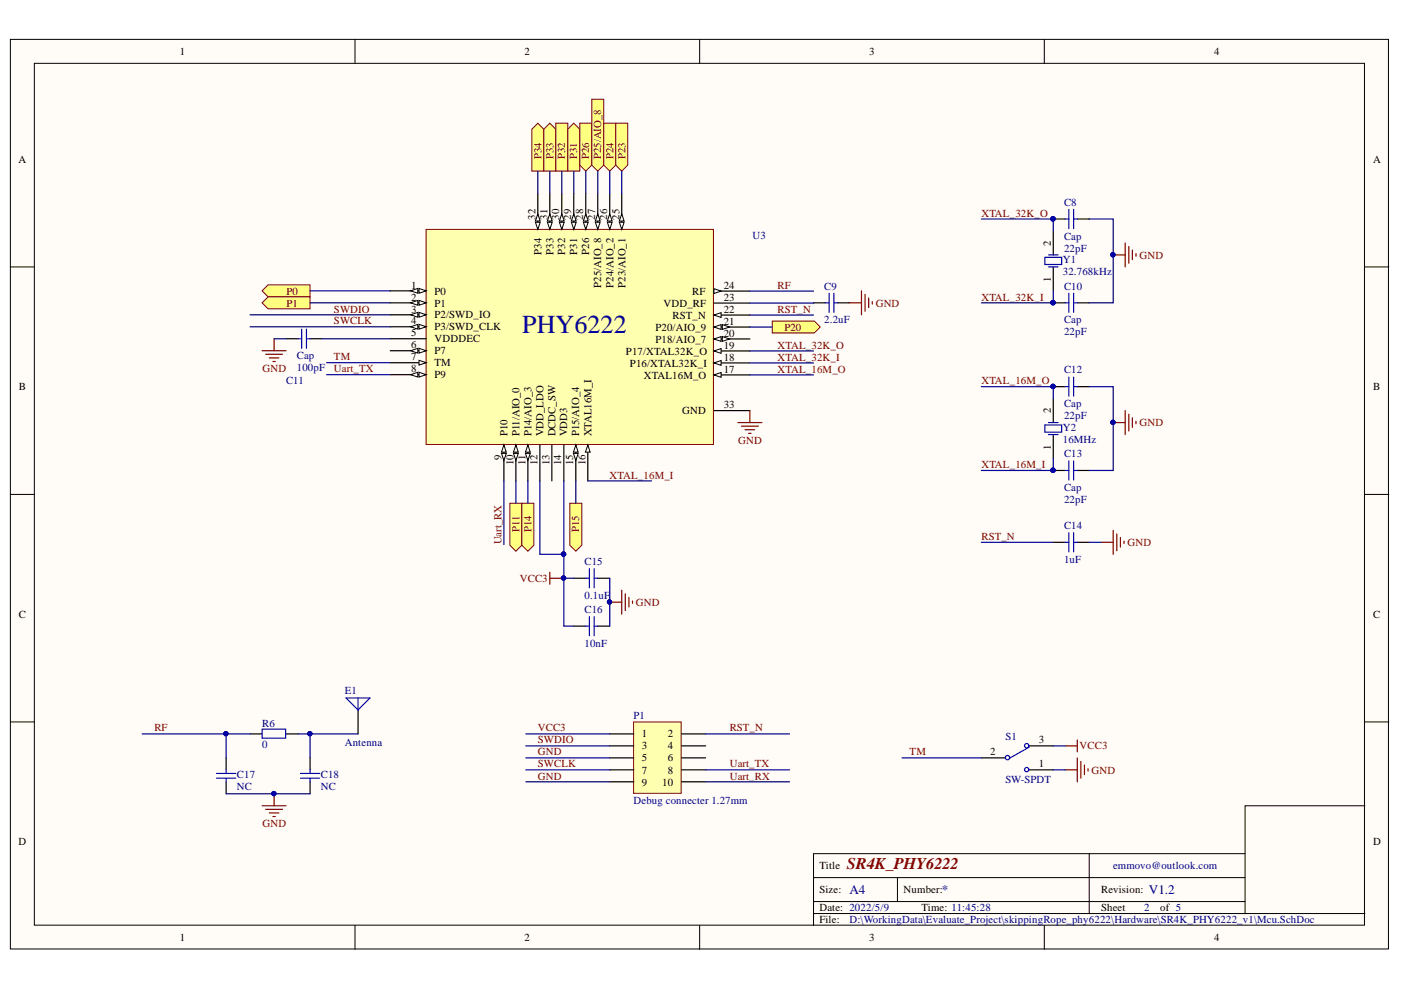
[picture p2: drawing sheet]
<svg xmlns="http://www.w3.org/2000/svg" width="297mm" height="210mm" viewBox="0 0 297 210" stroke-linecap="round" stroke-linejoin="round" font-family="sans-serif">
<defs><g id="words">
<text font-size="5.5" fill="#000080" x="110.7" y="70.7">PHY6222</text>
<text font-size="3.5" fill="#800000" x="179.6" y="184.3">SR4K_PHY6222</text>
<g font-size="2.8" fill="#000080">
<text x="180.1" y="189.6">A4</text>
<text x="199.7" y="189.6">*</text>
<text x="243.6" y="189.6">V1.2</text>
</g>
<g font-size="2.3">
<text x="38.1" y="11.7">1</text>
<text x="111.2" y="11.7">2</text>
<text x="184.3" y="11.7">3</text>
<text x="257.4" y="11.7">4</text>
<text x="3.9" y="34.5">A</text>
<text x="291.1" y="34.5">A</text>
<text x="113.5" y="46.7" transform="rotate(-90 113.5 46.7)">32</text>
<text x="116.1" y="46.7" transform="rotate(-90 116.1 46.7)">31</text>
<text x="118.6" y="46.7" transform="rotate(-90 118.6 46.7)">30</text>
<text x="121.1" y="46.7" transform="rotate(-90 121.1 46.7)">29</text>
<text x="123.7" y="46.7" transform="rotate(-90 123.7 46.7)">28</text>
<text x="126.2" y="46.7" transform="rotate(-90 126.2 46.7)">27</text>
<text x="128.7" y="46.7" transform="rotate(-90 128.7 46.7)">26</text>
<text x="131.4" y="46.7" transform="rotate(-90 131.4 46.7)">25</text>
<text x="222.8" y="52.1" transform="rotate(-90 222.8 52.1)">2</text>
<text x="114.8" y="54" transform="rotate(-90 114.8 54)">P34</text>
<text x="117.3" y="54" transform="rotate(-90 117.3 54)">P33</text>
<text x="119.9" y="54" transform="rotate(-90 119.9 54)">P32</text>
<text x="122.4" y="54" transform="rotate(-90 122.4 54)">P31</text>
<text x="124.9" y="54" transform="rotate(-90 124.9 54)">P26</text>
<text x="222.8" y="59.8" transform="rotate(-90 222.8 59.8)">1</text>
<text x="87.2" y="61.2">1</text>
<text x="87.2" y="63.7">2</text>
<text x="92.1" y="62.5">P0</text>
<text x="92.1" y="65">P1</text>
<text x="127.5" y="61" transform="rotate(-90 127.5 61)">P25/AIO_8</text>
<text x="130.1" y="61" transform="rotate(-90 130.1 61)">P24/AIO_2</text>
<text x="132.6" y="61" transform="rotate(-90 132.6 61)">P23/AIO_1</text>
<text x="140.7" y="65">VDD_RF</text>
<text x="146.8" y="62.5">RF</text>
<text x="153.4" y="63.7">23</text>
<text x="153.4" y="61.2">24</text>
<text x="87.2" y="66.3">3</text>
<text x="87.2" y="68.8">4</text>
<text x="87.2" y="71.3">5</text>
<text x="92.1" y="67.5">P2/SWD_IO</text>
<text x="92.1" y="70.1">P3/SWD_CLK</text>
<text x="139" y="70.1">P20/AIO_9</text>
<text x="142.6" y="67.6">RST_N</text>
<text x="153.4" y="71.4">20</text>
<text x="153.4" y="68.9">21</text>
<text x="153.4" y="66.3">22</text>
<text x="87.2" y="73.9">6</text>
<text x="87.2" y="76.4">7</text>
<text x="92.1" y="72.6">VDDDEC</text>
<text x="92.1" y="75.1">P7</text>
<text x="92.1" y="77.7">TM</text>
<text x="132.7" y="75.2">P17/XTAL32K_O</text>
<text x="133.6" y="77.8">P16/XTAL32K_I</text>
<text x="139" y="72.7">P18/AIO_7</text>
<text x="153.4" y="76.5">18</text>
<text x="153.4" y="73.9">19</text>
<text x="4" y="82.7">B</text>
<text x="87.2" y="78.9">8</text>
<text x="92.1" y="80.2">P9</text>
<text x="136.5" y="80.3">XTAL16M_O</text>
<text x="153.4" y="79">17</text>
<text x="291.1" y="82.7">B</text>
<text x="144.6" y="87.8">GND</text>
<text x="153.4" y="86.5">33</text>
<text x="222.8" y="87.6" transform="rotate(-90 222.8 87.6)">2</text>
<text x="107.6" y="92.5" transform="rotate(-90 107.6 92.5)">P10</text>
<text x="110.1" y="92.5" transform="rotate(-90 110.1 92.5)">P11/AIO_0</text>
<text x="112.7" y="92.5" transform="rotate(-90 112.7 92.5)">P14/AIO_3</text>
<text x="115.2" y="92.5" transform="rotate(-90 115.2 92.5)">VDD_LDO</text>
<text x="117.7" y="92.5" transform="rotate(-90 117.7 92.5)">DCDC_SW</text>
<text x="120.3" y="92.5" transform="rotate(-90 120.3 92.5)">VDD3</text>
<text x="122.8" y="92.5" transform="rotate(-90 122.8 92.5)">P15/AIO_4</text>
<text x="125.4" y="92.5" transform="rotate(-90 125.4 92.5)">XTAL16M_I</text>
<text x="222.8" y="95.3" transform="rotate(-90 222.8 95.3)">1</text>
<text x="106.3" y="97.5" transform="rotate(-90 106.3 97.5)">9</text>
<text x="108.9" y="98.6" transform="rotate(-90 108.9 98.6)">10</text>
<text x="111.4" y="98.5" transform="rotate(-90 111.4 98.5)">11</text>
<text x="113.9" y="98.6" transform="rotate(-90 113.9 98.6)">12</text>
<text x="116.5" y="98.6" transform="rotate(-90 116.5 98.6)">13</text>
<text x="119" y="98.6" transform="rotate(-90 119 98.6)">14</text>
<text x="121.5" y="98.6" transform="rotate(-90 121.5 98.6)">15</text>
<text x="124.2" y="98.6" transform="rotate(-90 124.2 98.6)">16</text>
<text x="4" y="131">C</text>
<text x="291.1" y="131">C</text>
<text x="136.1" y="156.3">1</text>
<text x="136.1" y="158.9">3</text>
<text x="136.1" y="161.4">5</text>
<text x="141.6" y="156.3">2</text>
<text x="141.6" y="158.9">4</text>
<text x="141.6" y="161.4">6</text>
<text x="209.9" y="160.2">2</text>
<text x="220.3" y="157.6">3</text>
<text x="136.1" y="164">7</text>
<text x="136.1" y="166.6">9</text>
<text x="140.4" y="166.6">10</text>
<text x="141.6" y="164">8</text>
<text x="220.3" y="162.7">1</text>
<text x="3.9" y="179.3">D</text>
<text x="291.1" y="179.3">D</text>
<text x="173.7" y="184.3">Title</text>
<text x="173.7" y="189.4">Size:</text>
<text x="191.6" y="189.4">Number:</text>
<text x="233.5" y="189.4">Revision:</text>
<text x="173.7" y="193.2">Date: 2022/5/9</text>
<text x="173.7" y="195.7">File:</text>
<text x="195.4" y="193.2">Time: 11:45:28</text>
<text x="233.5" y="193.2">Sheet</text>
<text x="246" y="193.2">of 5</text>
<text x="38.1" y="199.5">1</text>
<text x="111.2" y="199.5">2</text>
<text x="184.3" y="199.5">3</text>
<text x="257.4" y="199.5">4</text>
</g>
<g font-size="2.3" fill="#800000">
<text x="114.8" y="33.7" transform="rotate(-90 114.8 33.7)">P34</text>
<text x="117.3" y="33.7" transform="rotate(-90 117.3 33.7)">P33</text>
<text x="119.9" y="33.7" transform="rotate(-90 119.9 33.7)">P32</text>
<text x="122.4" y="33.7" transform="rotate(-90 122.4 33.7)">P31</text>
<text x="124.9" y="33.7" transform="rotate(-90 124.9 33.7)">P26</text>
<text x="127.5" y="33.7" transform="rotate(-90 127.5 33.7)">P25/AIO_8</text>
<text x="130.1" y="33.7" transform="rotate(-90 130.1 33.7)">P24</text>
<text x="132.6" y="33.7" transform="rotate(-90 132.6 33.7)">P23</text>
<text x="208.1" y="46">XTAL_32K_O</text>
<text x="241.6" y="54.8">GND</text>
<text x="60.7" y="62.5">P0</text>
<text x="60.7" y="65">P1</text>
<text x="164.9" y="61.2">RF</text>
<text x="185.7" y="65">GND</text>
<text x="208.1" y="63.7">XTAL_32K_I</text>
<text x="70.8" y="66.3">SWDIO</text>
<text x="70.8" y="68.8">SWCLK</text>
<text x="164.9" y="66.3">RST_N</text>
<text x="166.3" y="70.1">P20</text>
<text x="70.8" y="76.4">TM</text>
<text x="164.9" y="73.9">XTAL_32K_O</text>
<text x="164.9" y="76.5">XTAL_32K_I</text>
<text x="55.7" y="78.9">GND</text>
<text x="70.8" y="78.9">Uart_TX</text>
<text x="164.9" y="79">XTAL_16M_O</text>
<text x="208.1" y="81.5">XTAL_16M_O</text>
<text x="156.5" y="94.1">GND</text>
<text x="241.6" y="90.3">GND</text>
<text x="129.2" y="101.5">XTAL_16M_I</text>
<text x="208.1" y="99.2">XTAL_16M_I</text>
<text x="110.1" y="112.7" transform="rotate(-90 110.1 112.7)">P11</text>
<text x="112.7" y="112.8" transform="rotate(-90 112.7 112.8)">P14</text>
<text x="122.8" y="112.8" transform="rotate(-90 122.8 112.8)">P15</text>
<text x="106.3" y="115.4" transform="rotate(-90 106.3 115.4)">Uart_RX</text>
<text x="208.1" y="114.5">RST_N</text>
<text x="239" y="115.8">GND</text>
<text x="110.2" y="123.4">VCC3</text>
<text x="134.8" y="128.5">GND</text>
<text x="32.7" y="155.1">RF</text>
<text x="114" y="155.1">VCC3</text>
<text x="154.7" y="155.1">RST_N</text>
<text x="114" y="157.6">SWDIO</text>
<text x="114" y="160.2">GND</text>
<text x="192.9" y="160.2">TM</text>
<text x="228.9" y="158.9">VCC3</text>
<text x="114" y="162.7">SWCLK</text>
<text x="114" y="165.3">GND</text>
<text x="154.7" y="162.7">Uart_TX</text>
<text x="154.7" y="165.3">Uart_RX</text>
<text x="231.4" y="164">GND</text>
<text x="55.7" y="175.4">GND</text>
</g>
<g font-size="2.3" fill="#000080">
<text x="225.6" y="43.7">C8</text>
<text x="159.5" y="50.7">U3</text>
<text x="225.6" y="53.3">22pF</text>
<text x="225.6" y="50.8">Cap</text>
<text x="225.3" y="55.9">Y1</text>
<text x="225.3" y="58.4">32.768kHz</text>
<text x="174.8" y="61.4">C9</text>
<text x="225.6" y="61.4">C10</text>
<text x="174.8" y="68.5">2.2uF</text>
<text x="225.6" y="71.1">22pF</text>
<text x="225.6" y="68.5">Cap</text>
<text x="62.9" y="76.1">Cap</text>
<text x="60.6" y="81.5">C11</text>
<text x="62.9" y="78.7">100pF</text>
<text x="225.6" y="79.2">C12</text>
<text x="225.6" y="88.8">22pF</text>
<text x="225.6" y="86.3">Cap</text>
<text x="225.3" y="91.4">Y2</text>
<text x="225.3" y="93.9">16MHz</text>
<text x="225.6" y="96.9">C13</text>
<text x="225.6" y="106.7">22pF</text>
<text x="225.6" y="104.1">Cap</text>
<text x="225.6" y="112.2">C14</text>
<text x="123.9" y="119.8">C15</text>
<text x="225.6" y="119.3">1uF</text>
<text x="123.9" y="126.9">0.1uF</text>
<text x="123.9" y="130">C16</text>
<text x="123.9" y="137.1">10nF</text>
<text x="73.1" y="147.2">E1</text>
<text x="55.6" y="154.1">R6</text>
<text x="134.3" y="152.5">P1</text>
<text x="55.6" y="158.6">0</text>
<text x="73.1" y="158.1">Antenna</text>
<text x="213.2" y="156.9">S1</text>
<text x="50.2" y="167.6">NC</text>
<text x="50.2" y="165.1">C17</text>
<text x="68" y="167.6">NC</text>
<text x="68" y="165.1">C18</text>
<text x="213.2" y="166.1">SW-SPDT</text>
<text x="134.3" y="170.4">Debug connecter 1.27mm</text>
<text x="236" y="184.3">emmovo@outlook.com</text>
<text x="180.1" y="195.7">D:\WorkingData\Evaluate_Project\skippingRope_phy6222\Hardware\SR4K_PHY6222_v1\Mcu.SchDoc</text>
<text x="242.6" y="193.2">2</text>
</g>
</g></defs>
<g fill="#fffcf8" stroke="#000" stroke-width=".21">
<path d="M2.2 8.3h292.2v192.9h-292.2z"/>
<path d="M7.3 13.4h282v182.8h-282z"/>
</g>
<g fill="none" stroke="#000" stroke-width=".21">
<path d="M75.3 8.3v5.1M148.3 8.3v5.1M221.4 8.3v5.1M2.2 56.6h5.1M289.4 56.6h5.1M2.2 104.8h5.1M289.4 104.8h5.1M2.2 153.1h5.1M289.4 153.1h5.1M289.4 170.8h-25.4v22.9M75.3 196.2v5.1M148.3 196.2v5.1"/>
<path d="M172.5 186.1h91.5M172.5 193.7h116.9M172.5 191.2h91.5M190.3 186.1v5.1M221.4 196.2v5.1M230.9 181v12.7M264 181h-91.5v15.2"/>
</g>
<path d="M90.3 48.6h61v45.6h-61z" fill="#ffffb0" stroke="#800000" stroke-width=".21"/>
<path d="M82.7 61.7h7.7" fill="none" stroke="#000" stroke-width=".25"/>
<path d="M88.8 61.2l1.6 .5-1.6 .5z" fill="#fffcf8"/>
<path d="M88.8 61.2l1.6 .5-1.6 .5z" fill="none" stroke="#000" stroke-width=".21"/>
<path d="M87.1 61.7l1.5-.5v1z" fill="#fffcf8"/>
<path d="M87.1 61.7l1.5-.5v1z" fill="none" stroke="#000" stroke-width=".21"/>
<path d="M82.7 64.2h7.7" fill="none" stroke="#000" stroke-width=".25"/>
<path d="M88.8 63.7l1.6 .5-1.6 .5z" fill="#fffcf8"/>
<path d="M88.8 63.7l1.6 .5-1.6 .5z" fill="none" stroke="#000" stroke-width=".21"/>
<path d="M87.1 64.2l1.5-.5v1z" fill="#fffcf8"/>
<path d="M87.1 64.2l1.5-.5v1z" fill="none" stroke="#000" stroke-width=".21"/>
<path d="M82.7 66.7h7.7" fill="none" stroke="#000" stroke-width=".25"/>
<path d="M88.8 66.2l1.6 .5-1.6 .6z" fill="#fffcf8"/>
<path d="M88.8 66.2l1.6 .5-1.6 .6z" fill="none" stroke="#000" stroke-width=".21"/>
<path d="M87.1 66.7l1.5-.5v1.1z" fill="#fffcf8"/>
<path d="M87.1 66.7l1.5-.5v1.1z" fill="none" stroke="#000" stroke-width=".21"/>
<path d="M82.7 69.3h7.7" fill="none" stroke="#000" stroke-width=".25"/>
<path d="M88.8 68.8l1.6 .5-1.6 .5z" fill="#fffcf8"/>
<path d="M88.8 68.8l1.6 .5-1.6 .5z" fill="none" stroke="#000" stroke-width=".21"/>
<path d="M87.1 69.3l1.5-.5v1z" fill="#fffcf8"/>
<path d="M87.1 69.3l1.5-.5v1z" fill="none" stroke="#000" stroke-width=".21"/>
<path d="M82.7 71.8h7.7M82.7 74.4h7.7" fill="none" stroke="#000" stroke-width=".25"/>
<path d="M88.8 73.9l1.6 .5-1.6 .5z" fill="#fffcf8"/>
<path d="M88.8 73.9l1.6 .5-1.6 .5z" fill="none" stroke="#000" stroke-width=".21"/>
<path d="M87.1 74.4l1.5-.5v1z" fill="#fffcf8"/>
<path d="M87.1 74.4l1.5-.5v1z" fill="none" stroke="#000" stroke-width=".21"/>
<path d="M82.7 76.9h7.7" fill="none" stroke="#000" stroke-width=".25"/>
<path d="M88.8 76.4l1.6 .5-1.6 .5z" fill="#fffcf8"/>
<path d="M88.8 76.4l1.6 .5-1.6 .5z" fill="none" stroke="#000" stroke-width=".21"/>
<path d="M82.7 79.4h7.7" fill="none" stroke="#000" stroke-width=".25"/>
<path d="M88.8 78.9l1.6 .5-1.6 .5z" fill="#fffcf8"/>
<path d="M88.8 78.9l1.6 .5-1.6 .5z" fill="none" stroke="#000" stroke-width=".21"/>
<path d="M87.1 79.4l1.5-.5v1z" fill="#fffcf8"/>
<path d="M87.1 79.4l1.5-.5v1z" fill="none" stroke="#000" stroke-width=".21"/>
<path d="M106.8 94.3v7.7" fill="none" stroke="#000" stroke-width=".25"/>
<path d="M106.8 94.3l.5 1.6h-1z" fill="#fffcf8"/>
<path d="M106.8 94.3l.5 1.6h-1z" fill="none" stroke="#000" stroke-width=".21"/>
<path d="M106.3 96.1h1l-.5 1.5z" fill="#fffcf8"/>
<path d="M106.3 96.1h1l-.5 1.5z" fill="none" stroke="#000" stroke-width=".21"/>
<path d="M109.4 94.3v7.7" fill="none" stroke="#000" stroke-width=".25"/>
<path d="M109.4 94.3l.5 1.6h-1z" fill="#fffcf8"/>
<path d="M109.4 94.3l.5 1.6h-1z" fill="none" stroke="#000" stroke-width=".21"/>
<path d="M108.9 96.1h1l-.5 1.5z" fill="#fffcf8"/>
<path d="M108.9 96.1h1l-.5 1.5z" fill="none" stroke="#000" stroke-width=".21"/>
<path d="M111.9 94.3v7.7" fill="none" stroke="#000" stroke-width=".25"/>
<path d="M111.9 94.3l.5 1.6h-1z" fill="#fffcf8"/>
<path d="M111.9 94.3l.5 1.6h-1z" fill="none" stroke="#000" stroke-width=".21"/>
<path d="M111.4 96.1h1l-.5 1.5z" fill="#fffcf8"/>
<path d="M111.4 96.1h1l-.5 1.5z" fill="none" stroke="#000" stroke-width=".21"/>
<path d="M114.5 94.3v7.7M117 94.3v7.7M119.5 94.3v7.7M122.1 94.3v7.7" fill="none" stroke="#000" stroke-width=".25"/>
<path d="M122.1 94.3l.5 1.6h-1z" fill="#fffcf8"/>
<path d="M122.1 94.3l.5 1.6h-1z" fill="none" stroke="#000" stroke-width=".21"/>
<path d="M121.6 96.1h1l-.5 1.5z" fill="#fffcf8"/>
<path d="M121.6 96.1h1l-.5 1.5z" fill="none" stroke="#000" stroke-width=".21"/>
<path d="M124.6 94.3v7.7" fill="none" stroke="#000" stroke-width=".25"/>
<path d="M124.6 94.3l.5 1.6h-1z" fill="#fffcf8"/>
<path d="M124.6 94.3l.5 1.6h-1z" fill="none" stroke="#000" stroke-width=".21"/>
<path d="M151.4 79.5h7.6" fill="none" stroke="#000" stroke-width=".25"/>
<path d="M151.4 79.5l1.5-.5v1z" fill="#fffcf8"/>
<path d="M151.4 79.5l1.5-.5v1z" fill="none" stroke="#000" stroke-width=".21"/>
<path d="M151.4 77h7.6" fill="none" stroke="#000" stroke-width=".25"/>
<path d="M151.4 77l1.5-.6v1.1z" fill="#fffcf8"/>
<path d="M151.4 77l1.5-.6v1.1z" fill="none" stroke="#000" stroke-width=".21"/>
<path d="M151.4 74.4h7.6" fill="none" stroke="#000" stroke-width=".25"/>
<path d="M151.4 74.4l1.5-.5v1z" fill="#fffcf8"/>
<path d="M151.4 74.4l1.5-.5v1z" fill="none" stroke="#000" stroke-width=".21"/>
<path d="M151.4 71.9h7.6" fill="none" stroke="#000" stroke-width=".25"/>
<path d="M151.4 71.9l1.5-.5v1z" fill="#fffcf8"/>
<path d="M151.4 71.9l1.5-.5v1z" fill="none" stroke="#000" stroke-width=".21"/>
<path d="M153.1 71.4l1.6 .5-1.6 .5z" fill="#fffcf8"/>
<path d="M153.1 71.4l1.6 .5-1.6 .5z" fill="none" stroke="#000" stroke-width=".21"/>
<path d="M151.4 69.3h7.6" fill="none" stroke="#000" stroke-width=".25"/>
<path d="M151.4 69.3l1.5-.5v1z" fill="#fffcf8"/>
<path d="M151.4 69.3l1.5-.5v1z" fill="none" stroke="#000" stroke-width=".21"/>
<path d="M153.1 68.8l1.6 .5-1.6 .5z" fill="#fffcf8"/>
<path d="M153.1 68.8l1.6 .5-1.6 .5z" fill="none" stroke="#000" stroke-width=".21"/>
<path d="M151.4 66.8h7.6" fill="none" stroke="#000" stroke-width=".25"/>
<path d="M151.4 66.8l1.5-.5v1z" fill="#fffcf8"/>
<path d="M151.4 66.8l1.5-.5v1z" fill="none" stroke="#000" stroke-width=".21"/>
<path d="M151.4 64.3h7.6M151.4 61.7h7.6" fill="none" stroke="#000" stroke-width=".25"/>
<path d="M151.4 61.2l1.5 .5-1.5 .5z" fill="#fffcf8"/>
<path d="M151.4 61.2l1.5 .5-1.5 .5z" fill="none" stroke="#000" stroke-width=".21"/>
<path d="M131.8 41v7.6" fill="none" stroke="#000" stroke-width=".25"/>
<path d="M131.3 47.1h1l-.5 1.5z" fill="#fffcf8"/>
<path d="M131.3 47.1h1l-.5 1.5z" fill="none" stroke="#000" stroke-width=".21"/>
<path d="M131.8 45.3l.5 1.6h-1z" fill="#fffcf8"/>
<path d="M131.8 45.3l.5 1.6h-1z" fill="none" stroke="#000" stroke-width=".21"/>
<path d="M129.3 41v7.6" fill="none" stroke="#000" stroke-width=".25"/>
<path d="M128.8 47.1h1l-.5 1.5z" fill="#fffcf8"/>
<path d="M128.8 47.1h1l-.5 1.5z" fill="none" stroke="#000" stroke-width=".21"/>
<path d="M129.3 45.3l.5 1.6h-1z" fill="#fffcf8"/>
<path d="M129.3 45.3l.5 1.6h-1z" fill="none" stroke="#000" stroke-width=".21"/>
<path d="M126.7 41v7.6" fill="none" stroke="#000" stroke-width=".25"/>
<path d="M126.2 47.1h1l-.5 1.5z" fill="#fffcf8"/>
<path d="M126.2 47.1h1l-.5 1.5z" fill="none" stroke="#000" stroke-width=".21"/>
<path d="M126.7 45.3l.5 1.6h-1z" fill="#fffcf8"/>
<path d="M126.7 45.3l.5 1.6h-1z" fill="none" stroke="#000" stroke-width=".21"/>
<path d="M124.2 41v7.6" fill="none" stroke="#000" stroke-width=".25"/>
<path d="M123.7 47.1h1l-.5 1.5z" fill="#fffcf8"/>
<path d="M123.7 47.1h1l-.5 1.5z" fill="none" stroke="#000" stroke-width=".21"/>
<path d="M124.2 45.3l.5 1.6h-1z" fill="#fffcf8"/>
<path d="M124.2 45.3l.5 1.6h-1z" fill="none" stroke="#000" stroke-width=".21"/>
<path d="M121.7 41v7.6" fill="none" stroke="#000" stroke-width=".25"/>
<path d="M121.1 47.1h1.1l-.5 1.5z" fill="#fffcf8"/>
<path d="M121.1 47.1h1.1l-.5 1.5z" fill="none" stroke="#000" stroke-width=".21"/>
<path d="M121.7 45.3l.5 1.6h-1.1z" fill="#fffcf8"/>
<path d="M121.7 45.3l.5 1.6h-1.1z" fill="none" stroke="#000" stroke-width=".21"/>
<path d="M119.1 41v7.6" fill="none" stroke="#000" stroke-width=".25"/>
<path d="M118.6 47.1h1l-.5 1.5z" fill="#fffcf8"/>
<path d="M118.6 47.1h1l-.5 1.5z" fill="none" stroke="#000" stroke-width=".21"/>
<path d="M119.1 45.3l.5 1.6h-1z" fill="#fffcf8"/>
<path d="M119.1 45.3l.5 1.6h-1z" fill="none" stroke="#000" stroke-width=".21"/>
<path d="M116.6 41v7.6" fill="none" stroke="#000" stroke-width=".25"/>
<path d="M116.1 47.1h1l-.5 1.5z" fill="#fffcf8"/>
<path d="M116.1 47.1h1l-.5 1.5z" fill="none" stroke="#000" stroke-width=".21"/>
<path d="M116.6 45.3l.5 1.6h-1z" fill="#fffcf8"/>
<path d="M116.6 45.3l.5 1.6h-1z" fill="none" stroke="#000" stroke-width=".21"/>
<path d="M114 41v7.6" fill="none" stroke="#000" stroke-width=".25"/>
<path d="M113.5 47.1h1l-.5 1.5z" fill="#fffcf8"/>
<path d="M113.5 47.1h1l-.5 1.5z" fill="none" stroke="#000" stroke-width=".21"/>
<path d="M114 45.3l.5 1.6h-1z" fill="#fffcf8"/>
<path d="M114 45.3l.5 1.6h-1z" fill="none" stroke="#000" stroke-width=".21"/>
<g fill="none" stroke="#000" stroke-width=".25">
<path d="M223.3 49v5.1M223.3 56.6v5.1M223.3 46.4h2.6M228.4 46.4h2.5M60.7 71.8h2.5M65.7 71.8h2.6M172.5 64.2h2.5M177.6 64.2h2.5M223.3 64.2h2.6M228.4 64.2h2.5M151.4 87.1h7.6M223.3 84.5v5.1"/>
<path d="M223.3 92.1v5.1M223.3 99.8h2.6M223.3 82h2.6M228.4 99.8h2.5M228.4 82h2.5M223.3 115h2.6M228.4 115h2.5M121.7 122.6h2.5M121.7 132.8h2.5M126.7 122.6h2.6M126.7 132.8h2.6M53 155.6h2.6"/>
<path d="M60.7 155.6h2.5M75.9 150.5v5.1M47.9 160.7v2.5M47.9 165.8v2.5M65.7 160.7v2.5M65.7 165.8v2.5"/>
</g>
<g fill="none" stroke="#00f" stroke-width=".25">
<path d="M221.5 54.6h3.6v1.5h-3.6zM222.3 54.1h2M222.3 56.6h2M225.9 46.4h.7M226.6 44.4v4.1M227.6 44.4v4.1M227.6 46.4h.8M63.2 71.8h.8M64 69.8v4.1M65 69.8v4.1M65 71.8h.7M175 64.2h.8"/>
<path d="M175.8 62.2v4M176.8 64.2h.8M176.8 62.2v4M225.9 64.2h.7M226.6 62.2v4M226.6 79.9v4.1M227.6 62.2v4M227.6 79.9v4.1M227.6 64.2h.8M221.5 90.1h3.6v1.5h-3.6zM222.3 89.6h2M222.3 92.1h2"/>
<path d="M225.9 99.8h.7M225.9 82h.7M226.6 97.7v4.1M227.6 97.7v4.1M227.6 99.8h.8M227.6 82h.8M225.9 115h.7M226.6 113v4M227.6 113v4M227.6 115h.8M124.2 122.6h.8M124.2 132.8h.8"/>
<path d="M125 120.6v4M125 130.7v4.1M126 120.6v4M126 130.7v4.1M126 122.6h.7M126 132.8h.7M55.6 154.6h5v1.9h-5zM73.4 148h5l-2.5 2.5zM75.9 148v2.5M45.9 165h4.1M45.9 164h4.1M47.9 163.2v.8"/>
<path d="M47.9 165v.8M63.7 165h4.1M63.7 164h4.1M65.7 163.2v.8M65.7 165v.8"/>
</g>
<g fill="none" stroke="#800000" stroke-width=".25">
<path d="M236 54.1h2.6M238.6 51.5v5.1M239.3 52.3v3.5M240.1 53v2.1M240.9 53.8v.5M55.6 74.4h5.1M56.3 75.1h3.6M57.1 75.9h2M57.9 76.6h.5M58.1 71.8v2.6M180.1 64.2h2.5M182.6 61.7v5"/>
<path d="M183.4 62.4v3.6M184.2 63.2v2M184.9 64v.5M156.4 89.6h5.1M157.2 90.4h3.6M158 91.1h2M158.7 91.9h.5M159 87.1v2.5M236 89.6h2.6M238.6 87.1v5M239.3 87.8v3.6M240.1 88.6v2"/>
<path d="M240.9 89.3v.5M233.5 115h2.5M236 112.4v5.1M236.8 113.2v3.6M237.5 114v2M238.3 114.7v.5M116.6 121.3v2.6M116.6 122.6h2.5M129.3 127.7h2.5M131.8 125.1v5.1M132.6 125.9v3.6M133.3 126.7v2"/>
<path d="M134.1 127.4v.5M55.6 170.8h5.1M56.3 171.6h3.6M57.1 172.4h2M57.9 173.1h.5M58.1 168.3v2.5"/>
</g>
<g fill="#000080" stroke="#000080" stroke-width=".21">
<circle cx="223.3" cy="64.2" r=".47"/>
<circle cx="223.3" cy="46.4" r=".47"/>
<circle cx="236" cy="54" r=".47"/>
<circle cx="223.3" cy="99.7" r=".46"/>
<circle cx="223.3" cy="81.9" r=".46"/>
<circle cx="236" cy="89.5" r=".46"/>
<circle cx="58.1" cy="168.3" r=".46"/>
<circle cx="129.2" cy="127.6" r=".46"/>
</g>
<g fill="#ffff80" stroke="#800000" stroke-width=".21">
<path d="M112.8 27.4l1.2-1.3 1.3 1.3v8.9h-2.5z" fill-rule="evenodd"/>
<path d="M115.3 27.4l1.3-1.3 1.2 1.3v8.9h-2.5z" fill-rule="evenodd"/>
<path d="M117.8 26.1h2.6v10.2h-2.6z" fill-rule="evenodd"/>
<path d="M120.4 27.4l1.3-1.3 1.2 1.3v8.9h-2.5z" fill-rule="evenodd"/>
<path d="M122.9 26.1h2.6v8.9l-1.3 1.3-1.3-1.3z" fill-rule="evenodd"/>
<path d="M125.5 21h2.5v14l-1.3 1.3-1.2-1.3z" fill-rule="evenodd"/>
<path d="M128 26.1h2.5v8.9l-1.2 1.3-1.3-1.3z" fill-rule="evenodd"/>
<path d="M130.5 26.1h2.6v8.9l-1.3 1.3-1.3-1.3z" fill-rule="evenodd"/>
<path d="M108.1 106.7h2.5v8.9l-1.2 1.3-1.3-1.3z" fill-rule="evenodd"/>
<path d="M110.6 106.7h2.6v8.9l-1.3 1.3-1.3-1.3z" fill-rule="evenodd"/>
<path d="M120.8 106.7h2.6v8.9l-1.3 1.3-1.3-1.3z" fill-rule="evenodd"/>
<path d="M55.6 61.7l1.2-1.3h8.9v2.5h-8.9z" fill-rule="evenodd"/>
<path d="M163.7 68.1h8.9l1.3 1.2-1.3 1.3h-8.9z" fill-rule="evenodd"/>
</g>
<path d="M134.3 153.1h10.1v15.1h-10.1z" fill="#ffffb0" stroke="#800000" stroke-width=".21"/>
<g fill="none" stroke="#000" stroke-width=".25">
<path d="M129.3 155.6h5.1M129.3 158.1h5.1M144.5 155.6h5.1M144.5 158.1h5.1M218.2 158.1h5.1M129.3 160.7h5.1M129.3 163.2h5.1M129.3 165.8h5.1M144.5 160.7h5.1M144.5 163.2h5.1M144.5 165.8h5.1M208.1 160.7h5"/>
<path d="M218.2 163.2h5.1"/>
</g>
<g fill="none" stroke="#00f" stroke-width=".25">
<path d="M218.2 158.4l-4 2.3"/>
<circle cx="217.7" cy="158.1" r=".46"/>
<circle cx="213.6" cy="160.6" r=".46"/>
<circle cx="217.7" cy="163.2" r=".46"/>
</g>
<path d="M225.9 158.1h2.5M228.4 156.9v2.5M225.9 163.2h2.5M228.4 160.7v5.1M229.2 161.4v3.6M229.9 162.2v2M230.7 163v.5" fill="none" stroke="#800000" stroke-width=".25"/>
<path d="M55.6 64.2l1.2-1.3h8.9v2.6h-8.9z" fill-rule="evenodd" fill="#ffff80" stroke="#800000" stroke-width=".21"/>
<g fill="none" stroke="#000080" stroke-width=".25">
<path d="M114 36.3v4.7M116.6 36.3v4.7M119.1 36.3v4.7M121.7 36.3v4.7M124.2 36.3v4.7M126.7 36.3v4.7M129.3 36.3v4.7M131.8 36.3v4.7M208.1 46.4h15.2v2.6M230.9 46.4h5.1v17.8h-5.1M53 66.7h29.7M53 69.3h29.7"/>
<path d="M58.1 71.8h2.6M65.7 61.7h17M65.7 64.2h17M68.3 71.8h14.4M69.2 76.9h13.5M69.2 79.4h13.5M159 74.4h13.5M159 77h13.5M159 79.5h13.5M159 61.7h13.5M159 66.8h13.5M159 69.3h4.7"/>
<path d="M172.5 64.2l-13.5 .1M223.3 61.7v2.5h-15.2M208.1 82h15.2v2.5M223.3 97.2v2.6h-15.2M230.9 82h5.1v17.8h-5.1M106.8 102v13.4M109.4 102v4.7M111.9 102v4.7M114.5 102v15.5h5v-15.5M119.5 117.5v5.1h2.2M122.1 102v4.7M124.6 102h13.5"/>
<path d="M208.1 115h15.2M230.9 115h2.6M119.5 122.6v10.2h2.2M129.3 122.6v10.2M30.2 155.6h17.7M53 155.6h-5.1v5.1M63.2 155.6h2.5v5.1M65.7 155.6h10.2M111.5 155.6h17.8M111.5 158.1h17.8M149.6 155.6h17.8M223.3 158.1h2.6"/>
<path d="M47.9 168.3h17.8M111.5 160.7h17.8M111.5 163.2h17.8M111.5 165.8h17.8M149.6 163.2h17.8M149.6 165.8h17.8M191.2 160.7h16.9M223.3 163.2h2.6"/>
</g>
<g fill="#000080" stroke="#000080" stroke-width=".21">
<circle cx="236" cy="54" r=".47"/>
<circle cx="223.3" cy="64.2" r=".47"/>
<circle cx="223.3" cy="46.4" r=".47"/>
<circle cx="236" cy="89.5" r=".46"/>
<circle cx="223.3" cy="99.7" r=".46"/>
<circle cx="223.3" cy="81.9" r=".46"/>
<circle cx="58.1" cy="168.3" r=".46"/>
<circle cx="47.9" cy="155.6" r=".46"/>
<circle cx="65.7" cy="155.6" r=".46"/>
<circle cx="119.5" cy="117.5" r=".47"/>
<circle cx="119.5" cy="122.6" r=".46"/>
<circle cx="129.2" cy="127.6" r=".46"/>
</g>
<use href="#words"/>
</svg>
